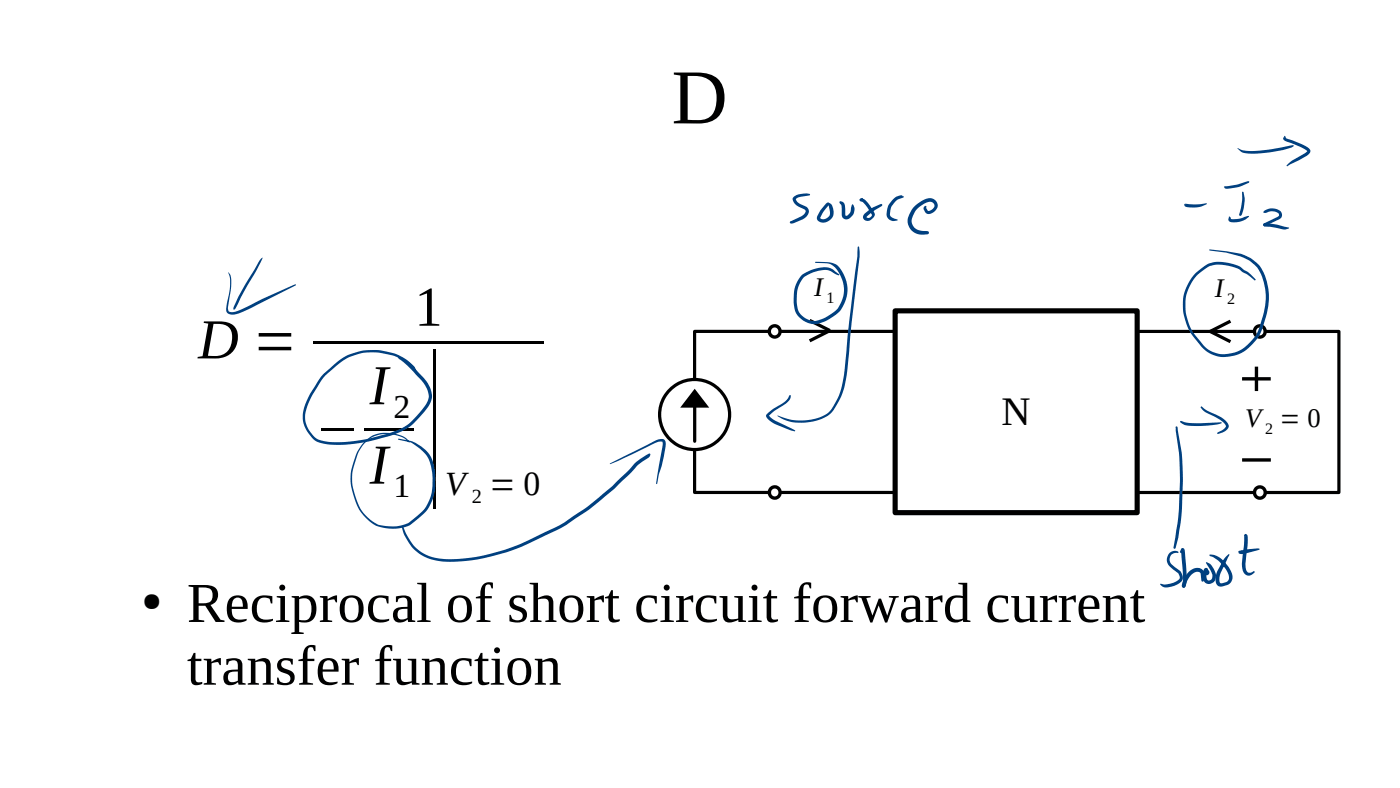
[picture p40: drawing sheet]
<svg xmlns="http://www.w3.org/2000/svg" width="280mm" height="158mm" viewBox="0 0 280 158" stroke-linecap="round" stroke-linejoin="round" font-family="sans-serif">
<defs><g id="words">
<text font-size="31.7" x="84.7" y="94.9">|</text>
<text font-size="15.5" x="134.3" y="24.7">D</text>
<g font-size="11.3">
<text x="82.9" y="65.1">1</text>
<text x="39.6" y="71.6">D =</text>
<text x="73.9" y="80.8">I</text>
<text x="63" y="89.1">−</text>
<text x="73.9" y="96.7">I</text>
<text x="37.4" y="124.3">Reciprocal of short circuit forward current</text>
<text x="37.4" y="136.9">transfer function</text>
</g>
<text font-size="8.1" x="200.3" y="85">N</text>
<g font-size="6.8">
<text x="78.7" y="83.4">2</text>
<text x="78.7" y="99.3">1</text>
<text x="89.1" y="99">V = 0</text>
</g>
<g font-size="5.4">
<text x="162.8" y="59.1">I</text>
<text x="242.9" y="59.5">I</text>
<text x="249" y="85.4">V = 0</text>
</g>
<text font-size="5.1" x="28.4" y="121.7">●</text>
<text font-size="4.1" x="94.3" y="100.5">2</text>
<g font-size="3.2">
<text x="165.3" y="60.5">1</text>
<text x="245.4" y="60.8">2</text>
<text x="253" y="86.7">2</text>
</g>
</g></defs>
<g fill="#000">
<path d="M62.7 68.1h46.1v.6h-46.1z" fill-rule="evenodd"/>
<path d="M72.9 85.6h9.8v.5h-9.8z" fill-rule="evenodd"/>
</g>
<circle cx="154.9" cy="66.2" r="1.1" fill="#fff"/>
<circle cx="154.9" cy="66.2" r="1.1" fill="none" stroke="#000" stroke-width=".67" stroke-linecap="butt"/>
<circle cx="154.9" cy="98.4" r="1.1" fill="#fff"/>
<circle cx="154.9" cy="98.4" r="1.1" fill="none" stroke="#000" stroke-width=".67" stroke-linecap="butt"/>
<circle cx="251.9" cy="66.3" r="1.1" fill="#fff"/>
<circle cx="251.9" cy="66.3" r="1.1" fill="none" stroke="#000" stroke-width=".67" stroke-linecap="butt"/>
<circle cx="251.9" cy="98.4" r="1.1" fill="#fff"/>
<circle cx="251.9" cy="98.4" r="1.1" fill="none" stroke="#000" stroke-width=".67" stroke-linecap="butt"/>
<path d="M246.1 64.2l-4.1 2 4.1 2.1" fill="none" stroke="#000" stroke-width=".65" stroke-linecap="butt"/>
<path d="M156 66.2h94.9M156 98.4h94.9" fill="none" stroke="#000" stroke-width=".64" stroke-linecap="butt"/>
<path d="M179 62.1h48.4v40.4h-48.4z" fill-rule="evenodd" fill="#fff"/>
<path d="M179 62.1h48.4v40.4h-48.4z" fill="none" stroke="#000" stroke-width="1" stroke-linecap="butt"/>
<path d="M153.9 66.2h-15v9.7M253 66.2h14.8v32.2h-14.8M138.9 89.9v8.5h15" fill="none" stroke="#000" stroke-width=".64" stroke-linecap="butt"/>
<path d="M161.9 64l4.1 2.1-4.1 2" fill="none" stroke="#000" stroke-width=".65" stroke-linecap="butt"/>
<circle cx="138.9" cy="82.9" r="7" fill="#fff"/>
<circle cx="138.9" cy="82.9" r="7" fill="none" stroke="#000" stroke-width=".65" stroke-linecap="butt"/>
<path d="M138.9 81.1v7.1" fill="none" stroke="#000" stroke-width=".65"/>
<path d="M138.9 77.7l2.9 3.8h-5.8z" fill="#000"/>
<path d="M247.9 80.7h16.3v6.7h-16.3z" fill-rule="evenodd" fill="#fff"/>
<path d="M248.4 75.7h5.7M251.3 73.3v4.9M248.4 91.9h5.8" fill="none" stroke="#000" stroke-width=".67" stroke-linecap="butt"/>
<g fill="#004080">
<path d="M64.6 74.8l1.9-1.7a12 12 0 0 1 13.9-1.8 5 5 0 0 1 2.8 2.8l-.1 .1a9.1 9.1 0 0 0-5.9-3.4 11 11 0 0 0-10.9 3.2 10.9 10.9 0 0 0-3.3 4.1 12.2 12.2 0 0 0-2 4.8 5.2 5.2 0 0 0 3.2 5.1 24.2 24.2 0 0 0 12.1-1l1.6-.4a12 12 0 0 0 7.8-7.2 4.8 4.8 0 0 0-1.5-3.5 25.3 25.3 0 0 0-4.5-4.3l.2-.2 .2 .1a8.4 8.4 0 0 1 3.6 3 6.5 6.5 0 0 1 2.7 4.8l-.1 .4a12.8 12.8 0 0 1-8.9 7.6 27.1 27.1 0 0 1-13.1 1.3 4.4 4.4 0 0 1-3-2.6 6.2 6.2 0 0 1 .2-6.3l2.1-3.5z"/>
<path d="M72.8 88.4a6.3 6.3 0 0 1 7-1.5 2.93 2.93 0 0 1 2.1 1.5v.1a6.6 6.6 0 0 0-8.6-.2 8.2 8.2 0 0 0-2.4 4.4 11.1 11.1 0 0 0 2.9 10.9 5.5 5.5 0 0 0 4.5 1.6 6.7 6.7 0 0 0 3.6-.8l.7-.6a8.1 8.1 0 0 0 3.8-5.4 10 10 0 0 0-1.3-7.6l-1.1-1.1-1.7-1.2-2.7-.7 .1-.1 2.4 .4a6.8 6.8 0 0 1 4.9 6.3 10.4 10.4 0 0 1-1.2 7l-.9 1.1-2.7 2.3a7.7 7.7 0 0 1-11.1-4.5 11.1 11.1 0 0 1 .2-9.7z"/>
<path d="M80.3 105.3l.2-.1 .2 .1 .6 1.4a8.1 8.1 0 0 0 4.6 4.5 23.2 23.2 0 0 0 12.5-.6l2.6-.7 3-1.1 8.9-4.4 4.4-3 4.9-4 3.4-3.3 1.6-1.8 2.3-1.5 .4-.2 .1 .1v.3l-.3 .5-2 1.4-4.8 4.8-1.9 1.5a67.2 67.2 0 0 1-9.6 6.7l-3.9 1.9a39 39 0 0 1-19.2 4.4 8.6 8.6 0 0 1-7.6-5.7z"/>
<path d="M122 92.7l9.1-4.7a1.36 1.36 0 0 1 1.9 .1l.2 .7a26.2 26.2 0 0 1-1.4 6l-.5 2-.1-.2 .3-1.8 1-5.7-.1-.8h-.6l-.8 .3-7.4 3.5-1.5 .7z"/>
<path d="M171.5 49.4l.2-.2 .1 .2 .1 1.9a384.1 384.1 0 0 0-2.5 22.9 13.8 13.8 0 0 1-3.6 8.7 10.2 10.2 0 0 1-9.5 .7l-.8-.5 .9 .3a10.3 10.3 0 0 0 9.4-1.1 14 14 0 0 0 3.1-8.2l.3-2.7a313.6 313.6 0 0 1 2.3-20.2z"/>
<path d="M153.5 82.6l2.2-1.5a3.6 3.6 0 0 0 2.1-2l.2-.1 .2 .2a2.47 2.47 0 0 1-1.6 1.8l-1.7 1.1-1.2 1.1 .1-.2 1.2 1 4.1 2.1-.2 .1-.8-.2-2.9-1.1a2.8 2.8 0 0 1-2-1.9z"/>
<path d="M158.7 39.4a3.4 3.4 0 0 1 2.7-.7l.5 .1 .1 .1-.1 .2h-.5a3.2 3.2 0 0 0-2.2 .7l.5 .7 1.5 .8a1.25 1.25 0 0 1-.1 2.2l-.5 .3-1.9 .8a.4 .4 0 0 1-.5 .1 .4 .4 0 0 1-.2-.4l2.7-1.4a.64 .64 0 0 0 .3-1l-.7-.3a2.07 2.07 0 0 1-1.7-2z"/>
<path d="M165.2 40.7l.2-.2a.23 .23 0 0 1 .4 0 .23 .23 0 0 1-.1 .4v.2l-1.1 1.4-.5 1.1a1.32 1.32 0 0 0 1.9-1.3l-.3-1.4 .3-.3a2.47 2.47 0 0 1 .6 2.7 1.86 1.86 0 0 1-3.2 .5v-.5l.5-1z"/>
<path d="M167.9 40.3l.7 .1 .3 .3 .2 2.2 .2 .2a1.49 1.49 0 0 0 .9-1.5l.3-.8a1.79 1.79 0 0 1 .1 2.1 1.42 1.42 0 0 1-1.8 .8l-.4-.5-.1-2-.4-.6z"/>
<path d="M172 39.8l.3-.1a2.06 2.06 0 0 1 1.6 1.3l.9 1.5a1.38 1.38 0 0 1-1.4 1.7 .79 .79 0 0 1-.7-.5 .79 .79 0 0 1 .1-.9 8.4 8.4 0 0 1 3.4-2l.3 .2-.1 .2-2.1 1.3-.9 .7-.1 .3a.72 .72 0 0 0 1.1-.6l-1.4-2-.4-.5-.6-.3z"/>
<path d="M172 39.8l.4-.2 .2 .2-.4 .4-.2-.1z"/>
<path d="M178.6 39.8a2.22 2.22 0 0 1 1.9-.7l.3 .2-.1 .2-1.4 .5-1.1 1.5-.2 1.6 .4 .4 1.2 .5-.8 .2a1.53 1.53 0 0 1-1.4-2.3l.3-.9z"/>
<path d="M182.8 41.3a4.2 4.2 0 0 1 3.6-1.6 1.52 1.52 0 0 1 1.1 1.5 1.52 1.52 0 0 1-1.1 1.4 .94 .94 0 0 1-1.4-.3 .62 .62 0 0 1-.3-.6 .62 .62 0 0 1 .5-.5v.4l.5 .6 .8-.4 .4-.6a.9 .9 0 0 0-1.2-.8 5.2 5.2 0 0 0-2.8 2l-.5 1.2a2.06 2.06 0 0 0 2.3 2.6l1 .1v.4a3.4 3.4 0 0 1-3.2-.4 2.69 2.69 0 0 1-.6-3.5z"/>
<path d="M160.3 55.1a7 7 0 0 1 5.9-1.4l1.7 1.2-.2 .2-.4-.2a3.8 3.8 0 0 0-4.2-.6 4.5 4.5 0 0 0-3.7 4.7l-.1 .7a4.2 4.2 0 0 0 .7 3 3.5 3.5 0 0 0 3.6 1.3 6.6 6.6 0 0 0 4.7-3.7 6.2 6.2 0 0 0-2.2-7.5 6.6 6.6 0 0 0-3-.2l-.1-.2 .1-.1 1.7 .1a3.6 3.6 0 0 1 4 2.5 6.6 6.6 0 0 1-3.6 9.2 4.1 4.1 0 0 1-4.5 0 4 4 0 0 1-2-3.9 6.8 6.8 0 0 1 1.6-5.1z"/>
<path d="M236.1 84.2l.1-.1a8.7 8.7 0 0 0 4.4 .5l3.6-.2 .2 .1a5.4 5.4 0 0 1-2.7 .6l-2.5 .1-1.8-.2-1.3-.5z"/>
<path d="M240.1 81.4l.2-.2 1.1 .9 2.8 1.3a2.3 2.3 0 0 1 1.5 2l-.3 .5-.6 .4-1.3 .4v-.3l1.4-.7 .3-.5a2.65 2.65 0 0 0-1.3-1.3l-2.9-1.6z"/>
<path d="M235.2 85.3l.2-.1 .1 .2 .8 4.9a71.3 71.3 0 0 1-.2 14.2l-.4 2.9-.6 2.1-.2 .2-.2-.3a76.6 76.6 0 0 0 1.1-18.5l-.7-4.8 .1-.6h.1l-.2-.1z"/>
<path d="M233.9 110.6a1.58 1.58 0 0 1 1.7-.4l.1 .2-.1 .1h-.7a1.35 1.35 0 0 0-.5 2.4l1.6 1.2a1.52 1.52 0 0 1 .2 2.2 3.7 3.7 0 0 1-3.7 .9l-.5-.4 .1-.1 .9 .1a4.5 4.5 0 0 0 2.9-1.1v-.4l-.2-.7-.6-.4a2.88 2.88 0 0 1-1.7-2.2l.1-.7z"/>
<path d="M237.7 114.3a1.84 1.84 0 0 1 3.1 0v1.7l-.3 .3-.2-.3-.2-1.5a1.26 1.26 0 0 0-1.9 .5l-.7 1-.4 1.1-.1-.2v.5l-.3 .1a.64 .64 0 0 1-.2-1l.6-1.3z"/>
<path d="M236.3 109.6a.48 .48 0 0 1 .5 .1 .48 .48 0 0 1 .2 .5l.3 4.9a2.75 2.75 0 0 1-.4 2.3h-.4l-.1-.3 .2-.3-.1 .1 .1-1.6-.4-5.2 .3 .1 .2-.2-.4 .4-.3 .1z"/>
<path d="M241.3 112.3a2.84 2.84 0 0 1 1.9 2.5v.7a1.34 1.34 0 0 1-1.6 1.2 1.34 1.34 0 0 1-1.1-1.7 1.14 1.14 0 0 1 .9-1.5l.2 .5-.3 .6-.2-.2-.1-.4 .2 .2 .2-.1-.1 .6v.8l.2 .4 .3 .1 .5-.3 .2-.8-1.3-2.4z"/>
<path d="M241.9 110.9h.7a6 6 0 0 1 3.9 4.2 1.81 1.81 0 0 1-1.8 2.1 1.16 1.16 0 0 1-1.3-.2 1.16 1.16 0 0 1-.3-1.3l.1-.6a9 9 0 0 1 2-3.9l.5-.4 .2 .1-1.8 3.6-.2 1.3 .1 .7 1.1-.1a1.19 1.19 0 0 0 .4-2 7.7 7.7 0 0 0-2.8-3l-.7-.3z"/>
<path d="M249 106.8l.4 .1 .2 .8-.5 5a1.55 1.55 0 0 0 .6 1.8h.4a.65 .65 0 0 1 .9-.2 1.31 1.31 0 0 1-1.6 .7 1.31 1.31 0 0 1-.9-1.4l-.1-1 .4-3.6v-1.8h.4l-.4-.2z"/>
<path d="M247.7 110.1l1.5-.3 2.3-.2 .5 .2-3.7 .9a.47 .47 0 0 1-.5-.1 .47 .47 0 0 1-.1-.5z"/>
<path d="M241.8 50l.1-.2a34.8 34.8 0 0 1 7 1.2 6.8 6.8 0 0 1 4.5 5.3 14.9 14.9 0 0 1-.9 9.3 8.3 8.3 0 0 1-7.9 5.8 6.1 6.1 0 0 1-4.4-2.2l-.5-.6a10.1 10.1 0 0 1-.9-13.6 7.2 7.2 0 0 1 4.1-2.6 8.9 8.9 0 0 1 6.4 1.8l1.8 1.6-.1 .3-1.6-1.3-.8-.4a7.5 7.5 0 0 0-5-1.5l-1.6 .3a9 9 0 0 0-3.9 12.3 18.9 18.9 0 0 0 3.6 4.4 6.9 6.9 0 0 0 9.1-2.4 15.2 15.2 0 0 0 2-11.1 6.5 6.5 0 0 0-4.8-5.2l-2.8-.7z"/>
<path d="M236.9 40.8l2.3 .1 2.1-.3 .1 .1-1.2 .6a5 5 0 0 1-3.2-.1z"/>
<path d="M244.9 37.3l2.5-.4 2.2-.7 .3 .2-1.5 .8-1 .3-2.1 .2-.3-.1-.2-.2z"/>
<path d="M248.6 38.3l.1 .1 .2 1.7-.3 1.9-.3 1-.2 .2-.3-.3 .5-2 .1-2.5z"/>
<path d="M245.9 43.3l.3 .5a5.1 5.1 0 0 0 2.7-.4l.8-.3 .1 .2a4.2 4.2 0 0 1-3.7 1.1 .5 .5 0 0 1-.3-.8z"/>
<path d="M252.7 44.7h.5h-.2a14.7 14.7 0 0 1 4.4 .7l.4 .2-.4 .2a2.92 2.92 0 0 1-2.1-.2l-2.4-.4-.3-.3z"/>
<path d="M252.7 42.3a2.5 2.5 0 0 1 3.6 .3 .99 .99 0 0 1-.7 1.3l-2.7 1.3-.3-.3 .3-.3 2.8-1.4 .1-.2-.1-.4a2.55 2.55 0 0 0-2.7 0l-.4-.2z"/>
<path d="M247.5 29.6a5.3 5.3 0 0 0 3.9 .6l2.9-.4 4.3-.8 .2 .1-.5 .4-1.6 .5a21.5 21.5 0 0 1-8.1 .5l-.5-.2z"/>
<path d="M256.8 27.3l.1-.2 .2 .3v.4v-.2l3.3 1.3a2.1 2.1 0 0 1 1.7 1.3l-.2 .4-.6 .5-3.9 2.1-.1-.2 1.1-.9 3.1-1.9-1.3-.8-3.3-1.3a.33 .33 0 0 1-.3-.3 .33 .33 0 0 1 .2-.4z"/>
<path d="M52.2 51.7l.3-.2-1.2 2.6-3.1 5.3-1.1 2.2-.3 .3-.1-.1a29.2 29.2 0 0 1 4.2-8z"/>
<path d="M45.7 54.4l.1 .2a3.5 3.5 0 0 1 .4 2.8l-.6 4.2a.77 .77 0 0 0 .3 .8 .77 .77 0 0 0 .9 0l1.7-.7 4-2 6.1-2.7 .5-.2 .1 .1-9 4.7a8.2 8.2 0 0 1-3.7 1.3 1.06 1.06 0 0 1-1.3-1.4l.2-.9a11.5 11.5 0 0 0 .5-5.5z"/>
<circle cx="172.2" cy="40" r=".24"/>
<circle cx="236.7" cy="117.1" r=".35"/>
<circle cx="252.9" cy="44.9" r=".3"/>
</g>
<circle cx="241.3" cy="114.4" r=".58" fill="#004080"/>
<use href="#words"/>
</svg>
